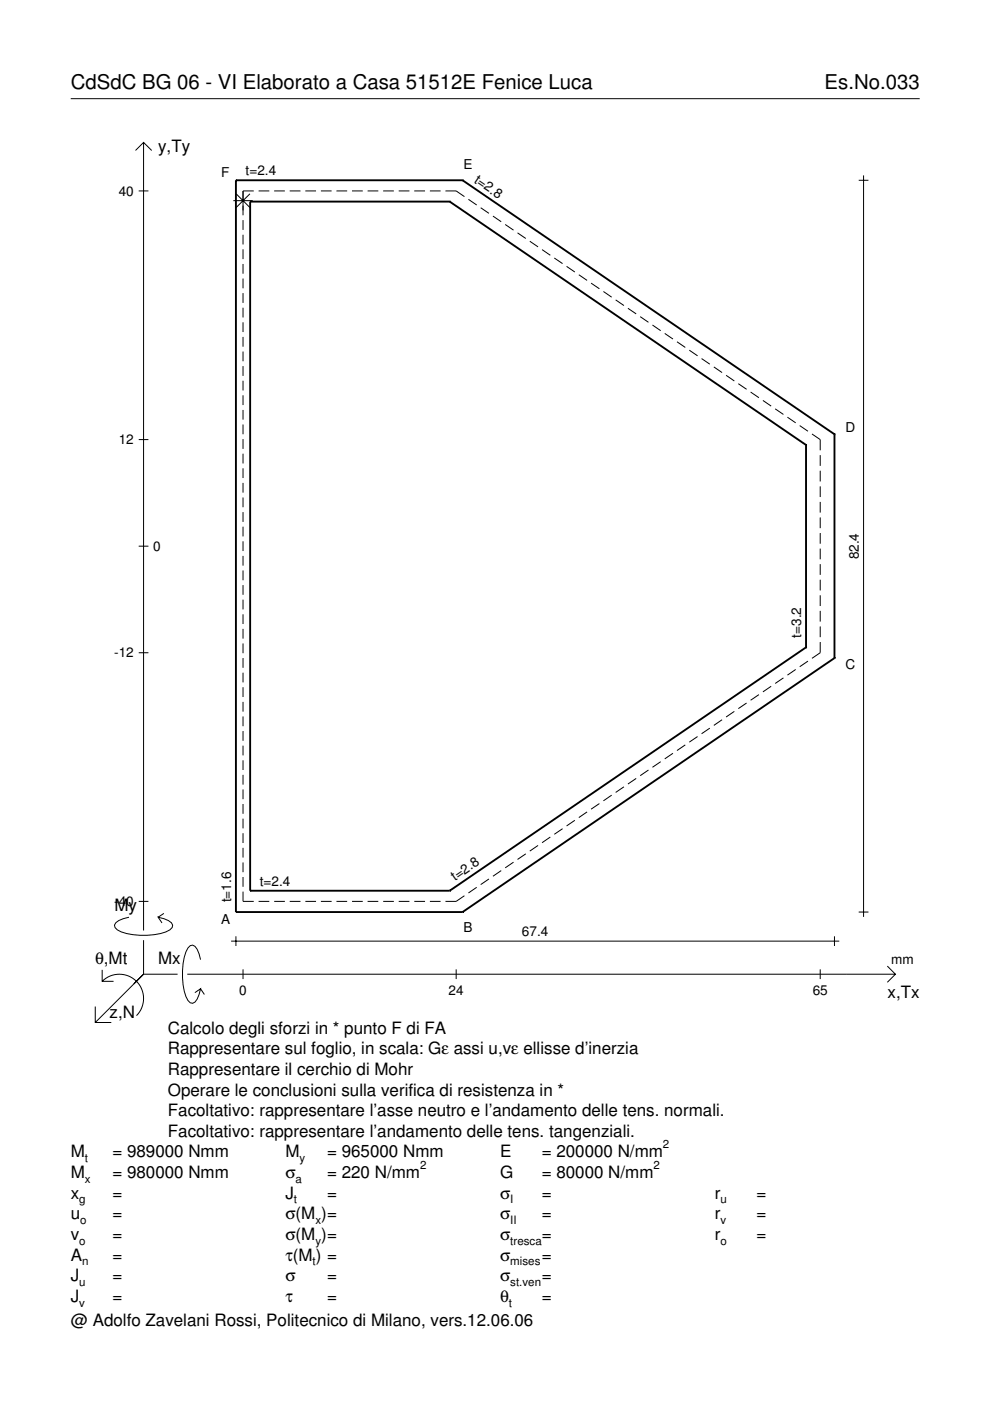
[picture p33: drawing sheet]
<svg xmlns="http://www.w3.org/2000/svg" width="210mm" height="297mm" viewBox="0 0 210 297" stroke-linecap="round" stroke-linejoin="round" font-family="sans-serif">
<defs><g id="words">
<g font-size="4.3">
<text x="15" y="18.9">CdSdC BG 06 - VI Elaborato a Casa 51512E Fenice Luca</text>
<text x="174.8" y="18.9">Es.No.033</text>
</g>
<g font-size="3.6">
<text x="33.5" y="32.3">y,Ty</text>
<text x="24.3" y="193.2">My</text>
<text x="20.1" y="204.5">θ,Mt</text>
<text x="33.5" y="204.5">Mx</text>
<text x="23.2" y="215.8">z,N</text>
<text x="188.2" y="211.7">x,Tx</text>
<text x="35.6" y="219.2">Calcolo degli sforzi in * punto F di FA</text>
<text x="35.6" y="227.9">Rappresentare il cerchio di Mohr</text>
<text x="35.6" y="223.5">Rappresentare sul foglio, in scala: Gε assi u,vε ellisse d’inerzia</text>
<text x="35.6" y="232.3">Operare le conclusioni sulla verifica di resistenza in *</text>
<text x="35.6" y="236.7">Facoltativo: rappresentare l’asse neutro e l’andamento delle tens. normali.</text>
<text x="15" y="245.4">M</text>
<text x="23.8" y="245.4">= 989000 Nmm</text>
<text x="35.6" y="241">Facoltativo: rappresentare l’andamento delle tens. tangenziali.</text>
<text x="60.5" y="245.4">M</text>
<text x="69.3" y="245.4">= 965000 Nmm</text>
<text x="106" y="245.4">E</text>
<text x="114.9" y="245.4">= 200000 N/mm</text>
<text x="15" y="249.8">M</text>
<text x="23.8" y="249.8">= 980000 Nmm</text>
<text x="60.5" y="249.8">σ</text>
<text x="69.3" y="249.8">= 220 N/mm</text>
<text x="106" y="249.8">G</text>
<text x="114.9" y="249.8">= 80000 N/mm</text>
<text x="15" y="254.2">x</text>
<text x="23.8" y="254.2">=</text>
<text x="60.5" y="254.2">J</text>
<text x="69.3" y="254.2">=</text>
<text x="106" y="254.2">σ</text>
<text x="114.9" y="254.2">=</text>
<text x="151.5" y="254.2">r</text>
<text x="160.4" y="254.2">=</text>
<text x="15" y="258.5">u</text>
<text x="15" y="262.9">v</text>
<text x="23.8" y="258.5">=</text>
<text x="23.8" y="262.9">=</text>
<text x="60.5" y="262.9">σ(M )=</text>
<text x="60.5" y="258.5">σ(M )=</text>
<text x="106" y="258.5">σ</text>
<text x="106" y="262.9">σ</text>
<text x="114.9" y="258.5">=</text>
<text x="114.9" y="262.9">=</text>
<text x="151.5" y="258.5">r</text>
<text x="151.5" y="262.9">r</text>
<text x="160.4" y="258.5">=</text>
<text x="160.4" y="262.9">=</text>
<text x="15" y="267.3">A</text>
<text x="23.8" y="267.3">=</text>
<text x="60.5" y="267.3">τ(M ) =</text>
<text x="106" y="267.3">σ</text>
<text x="114.9" y="267.3">=</text>
<text x="15" y="271.7">J</text>
<text x="23.8" y="271.7">=</text>
<text x="60.5" y="271.7">σ</text>
<text x="69.3" y="271.7">=</text>
<text x="106" y="271.7">σ</text>
<text x="114.9" y="271.7">=</text>
<text x="15" y="281.2">@ Adolfo Zavelani Rossi, Politecnico di Milano, vers.12.06.06</text>
<text x="15" y="276">J</text>
<text x="23.8" y="276">=</text>
<text x="60.5" y="276">τ</text>
<text x="69.3" y="276">=</text>
<text x="106" y="276">θ</text>
<text x="114.9" y="276">=</text>
</g>
<g font-size="2.9">
<text x="98.3" y="35.8">E</text>
<text x="25.2" y="41.5">40</text>
<text x="46.9" y="37.5">F</text>
<text x="52.1" y="37.2">t=2.4</text>
<text x="100.4" y="38.5" transform="rotate(34 100.4 38.5)">t=2.8</text>
<text x="25.2" y="94.2">12</text>
<text x="179.2" y="91.6">D</text>
<text x="32.5" y="116.8">0</text>
<text x="182.1" y="118.6" transform="rotate(-90 182.1 118.6)">82.4</text>
<text x="169.9" y="135.2" transform="rotate(-90 169.9 135.2)">t=3.2</text>
<text x="24.2" y="139.4">-12</text>
<text x="179.2" y="141.8">C</text>
<text x="49" y="191.3" transform="rotate(-90 49 191.3)">t=1.6</text>
<text x="55.1" y="187.8">t=2.4</text>
<text x="96.5" y="186.8" transform="rotate(-34 96.5 186.8)">t=2.8</text>
<text x="24.2" y="192.1">-40</text>
<text x="46.9" y="195.9">A</text>
<text x="98.3" y="197.6">B</text>
<text x="110.7" y="198.5">67.4</text>
<text x="189" y="204.5">mm</text>
<text x="50.7" y="210.9">0</text>
<text x="95.1" y="210.9">24</text>
<text x="172.3" y="210.9">65</text>
</g>
<g font-size="2.4">
<text x="140.6" y="243.4">2</text>
<text x="18" y="246.4">t</text>
<text x="18" y="250.8">x</text>
<text x="62.7" y="250.8">a</text>
<text x="63.5" y="246.4">y</text>
<text x="89.1" y="247.8">2</text>
<text x="138.6" y="247.8">2</text>
<text x="16.8" y="255.2">g</text>
<text x="62.3" y="255.2">t</text>
<text x="108.2" y="255.2">I</text>
<text x="152.7" y="255.2">u</text>
<text x="16.8" y="263.9">o</text>
<text x="17" y="259.5">o</text>
<text x="66.9" y="259.5">x</text>
<text x="66.9" y="263.9">y</text>
<text x="108.2" y="259.5">II</text>
<text x="108.2" y="263.9">tresca</text>
<text x="152.7" y="259.5">v</text>
<text x="152.7" y="263.9">o</text>
<text x="17.4" y="268.3">n</text>
<text x="66.3" y="268.3">t</text>
<text x="108.2" y="268.3">mises</text>
<text x="16.8" y="272.7">u</text>
<text x="108.2" y="272.7">st.ven</text>
<text x="16.8" y="277">v</text>
<text x="107.9" y="277">t</text>
</g>
</g></defs>
<g fill="none" stroke="#000" stroke-width=".21">
<path d="M15 20.9h180M28.7 31.9l1.7-1.7 1.8 1.7M30.4 30.2v167.1M182.1 38.2h2M183.1 37.2v157.2M29.4 40.5h2.1M49.5 42.5h4.1M50.1 41.1l2.9 2.9M51.5 46.7v2M51.5 49.8v2M51.5 52.9v2M51.5 56v2"/>
<path d="M51.5 59.1v2M53 41.1l-2.9 2.9M53.8 40.5h-2.3v5.1M54.8 40.5h2.3M58.1 40.5h2.3M61.4 40.5h2.3M64.7 40.5h2.3M68 40.5h2.3M71.3 40.5h2.3M74.6 40.5h2.3M77.9 40.5h2.3M81.2 40.5h2.3"/>
<path d="M84.5 40.5h2.3M87.8 40.5h2.3M91.1 40.5h2.3M94.4 40.5h2.3l1.8 1.2M99.3 42.3l1.8 1.2M101.9 44l1.8 1.2M104.5 45.8l1.8 1.2M107.1 47.6l1.8 1.2M109.7 49.4l1.8 1.2M112.3 51.1l1.8 1.2M114.9 52.9l1.8 1.2M117.5 54.7l1.8 1.2"/>
<path d="M120.1 56.5l1.8 1.2M122.7 58.3l1.8 1.2M51.5 62.2v2M51.5 65.2v2.1M51.5 68.3v2.1M51.5 71.4v2.1M51.5 74.5v2.1M51.5 77.6v2.1M125.3 60l1.8 1.2M127.9 61.8l1.8 1.2M130.5 63.6l1.8 1.2M133.1 65.4l1.8 1.2"/>
<path d="M135.7 67.1l1.8 1.2M138.3 68.9l1.8 1.2M140.9 70.7l1.8 1.2M143.5 72.5l1.8 1.2M146.1 74.2l1.8 1.2M148.7 76l1.8 1.2M151.3 77.8l1.8 1.2M153.9 79.6l1.8 1.2M29.4 93.2h2.1M51.5 80.7v2.1M51.5 83.8v2.1M51.5 86.9v2.1"/>
<path d="M51.5 90v2.1M51.5 93.1v2.1M51.5 96.2v2.1M51.5 99.3v2.1M156.5 81.4l1.8 1.1M159.1 83.1l1.8 1.2M161.8 84.9l1.7 1.2M164.4 86.7l1.7 1.2M167 88.5l1.7 1.2M169.6 90.2l1.7 1.2M172.2 92l1.7 1.2v2.3M173.9 96.5v2.3"/>
<path d="M173.9 99.8v2.3M29.4 115.8h2.1M51.5 102.4v2.1M51.5 105.5v2M51.5 108.6v2M51.5 111.7v2M51.5 114.8v2M51.5 117.9v2M173.9 103.1v2.3M173.9 106.4v2.3M173.9 109.7v2.3M173.9 113v2.3"/>
<path d="M173.9 116.3v2.3M173.9 119.6v2.3M29.4 138.4h2.1M51.5 121v2M51.5 124.1v2M51.5 127.1v2.1M51.5 130.2v2.1M51.5 133.3v2.1M51.5 136.4v2.1M51.5 139.5v2.1M173.9 122.9v2.3M173.9 126.2v2.3"/>
<path d="M173.9 129.5v2.3M173.9 132.8v2.3M173.9 136.1v2.3l-1.7 1.2M51.5 142.6v2.1M51.5 145.7v2.1M51.5 148.8v2.1M51.5 151.9v2.1M51.5 155v2.1M51.5 158.1v2.1M142.7 159.7l-1.8 1.2M145.3 157.9l-1.8 1.2M147.9 156.2l-1.8 1.2"/>
<path d="M150.5 154.4l-1.8 1.2M153.1 152.6l-1.8 1.2M155.7 150.8l-1.8 1.2M158.3 149.1l-1.8 1.1M160.9 147.3l-1.8 1.2M163.5 145.5l-1.7 1.2M166.1 143.7l-1.7 1.2M168.7 141.9l-1.7 1.2M171.3 140.2l-1.7 1.2M51.5 161.2v2.1M51.5 164.3v2.1M51.5 167.4v2"/>
<path d="M51.5 170.5v2M51.5 173.6v2M51.5 176.7v2M51.5 179.8v2M114.1 179.3l-1.8 1.2M116.7 177.5l-1.8 1.2M119.3 175.7l-1.8 1.2M121.9 173.9l-1.8 1.2M124.5 172.1l-1.8 1.2M127.1 170.4l-1.8 1.2M129.7 168.6l-1.8 1.2M132.3 166.8l-1.8 1.2"/>
<path d="M134.9 165l-1.8 1.2M137.5 163.3l-1.8 1.2M140.1 161.5l-1.8 1.2M27.3 194.5a3.6 3.6 0 0 0-3 1.7l.1 .5a5.6 5.6 0 0 0 3.8 1.5 13.4 13.4 0 0 0 7.8-1l.5-.5 .1-.5a3.6 3.6 0 0 0-3.1-1.7l.8 1.2M29.4 191.1h2.1M30.4 199.3v7.3M34.7 193.7l-1.2 .8M49 199.5h128.9M50 198.5v2.1M51.5 189v2.1h2.3M51.5 182.9v2M51.5 186v2"/>
<path d="M54.8 191.1h2.3M58.1 191.1h2.3M61.4 191.1h2.3M64.7 191.1h2.3M68 191.1h2.3M71.3 191.1h2.3M74.6 191.1h2.3M77.9 191.1h2.3M81.2 191.1h2.3M84.5 191.1h2.3M87.8 191.1h2.3M91.1 191.1h2.3"/>
<path d="M98.5 189.9l-1.8 1.2h-2.3M101.1 188.1l-1.8 1.2M103.7 186.4l-1.8 1.2M106.3 184.6l-1.8 1.2M108.9 182.8l-1.8 1.2M111.5 181l-1.8 1.2M176.9 198.5v2.1M182.1 193.4h2M20.2 213.4v3.4h3.4M21.7 208.1a5.1 5.1 0 0 1 7.2 0 5.1 5.1 0 0 1 0 7.2M21.7 205.6v2.5h2.4M30.4 206.6l-10.2 10.2"/>
<path d="M30.4 206.6h7.2M39.7 206.6h150.1M42.5 203.5a3.6 3.6 0 0 0-1.7-3.1l-.5 .1a5.7 5.7 0 0 0-1.5 3.8 13.3 13.3 0 0 0 1 7.8l.5 .5 .5 .1a3.6 3.6 0 0 0 1.7-3.1l-1.2 .9M42.5 209.6l.8 1.3M51.5 205.5v2.1M96.7 205.5v2.1M173.9 205.5v2.1M188.1 204.8l1.7 1.8-1.7 1.7"/>
</g>
<g fill="none" stroke="#000" stroke-width=".4">
<path d="M50 38.2h.1M50 38.2h48.1M50 38.2v155.2M98.1 38.2h.1M98.1 38.2l78.8 53.9M53 42.7h.1M53 42.7h42.3M53 42.7v146.2M95.3 42.7h.1M95.3 42.7l75.6 51.6M170.9 94.3h.1M170.9 94.3v43"/>
<path d="M176.9 92.1h.1M176.9 92.1v47.4M170.9 137.3h.1M170.9 137.3l-75.6 51.6M176.9 139.5h.1M176.9 139.5l-78.8 53.9M50 193.4h.1M50 193.4h48.1M53 188.9h.1M53 188.9h42.3M95.3 188.9h.1M98.1 193.4h.1"/>
</g>
<use href="#words"/>
</svg>
